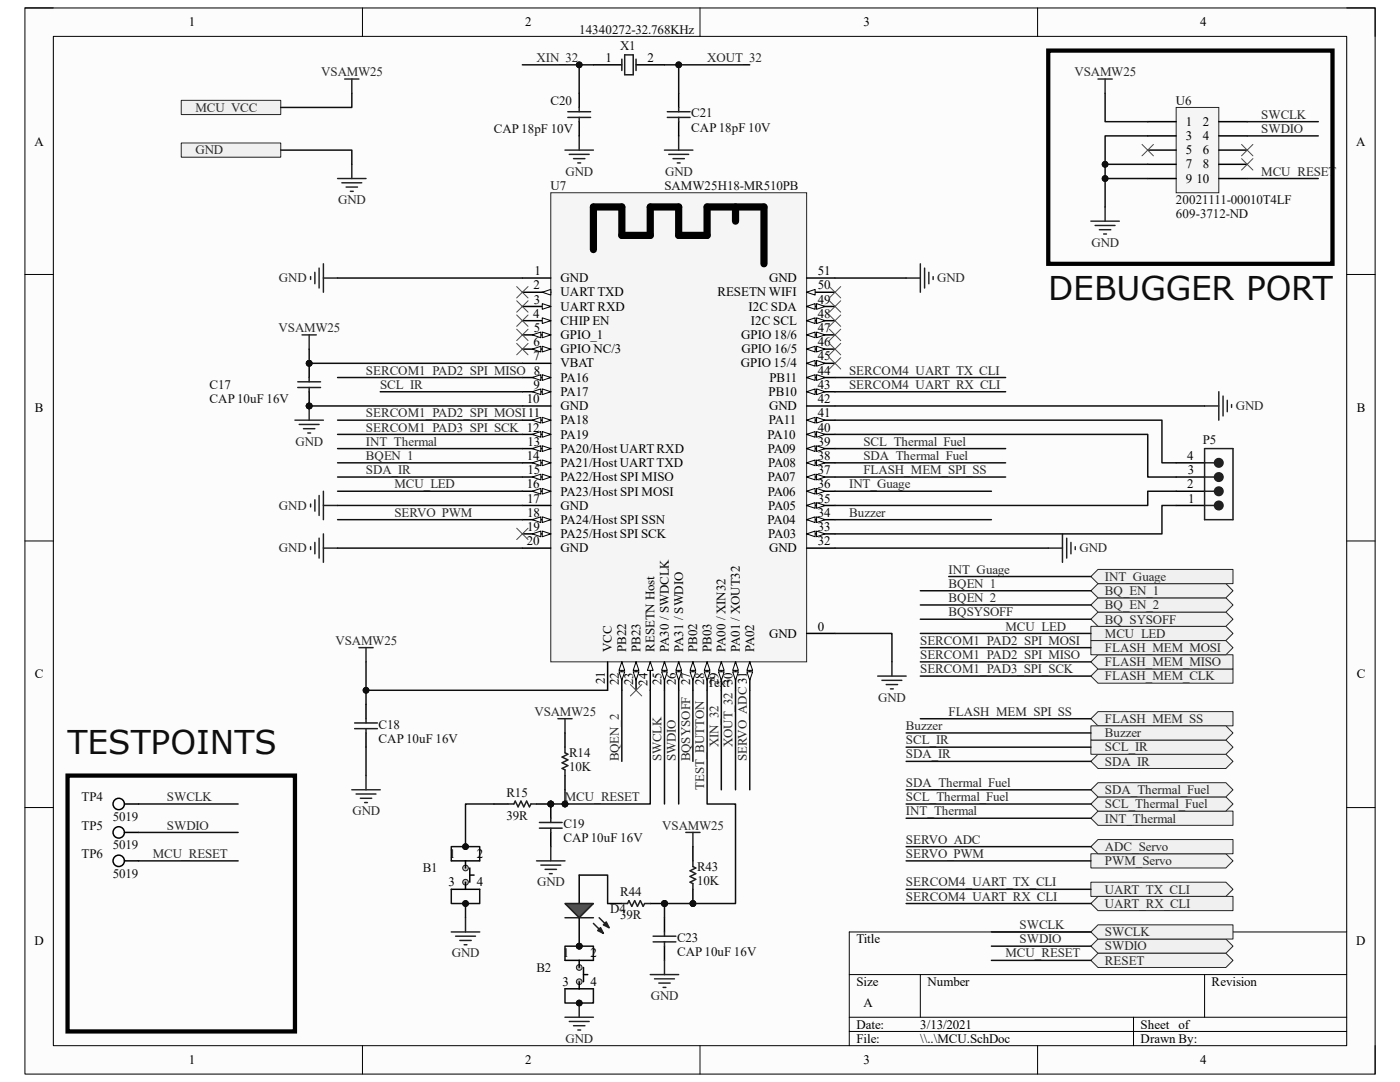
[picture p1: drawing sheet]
<svg xmlns="http://www.w3.org/2000/svg" width="279mm" height="216mm" viewBox="0 0 279 216" stroke-linecap="round" stroke-linejoin="round" font-family="sans-serif">
<defs><g id="words">
<g font-size="6.5" fill="#0e0e0e">
<text x="209.2" y="59.8">DEBUGGER PORT</text>
<text x="13.5" y="150.5">TESTPOINTS</text>
</g>
<g font-size="2.6">
<text x="37.7" y="5.2">1</text>
<text x="104.8" y="5.2">2</text>
<text x="172.3" y="5.2">3</text>
<text x="239.5" y="5.2">4</text>
<text x="120.9" y="12.4">1</text>
<text x="129.2" y="12.4">2</text>
<text x="6.9" y="29">A</text>
<text x="236.7" y="25.1">1</text>
<text x="236.7" y="27.9">3</text>
<text x="240" y="25.1">2</text>
<text x="240" y="27.9">4</text>
<text x="270.7" y="29">A</text>
<text x="236.7" y="30.8">5</text>
<text x="236.7" y="33.6">7</text>
<text x="240" y="30.8">6</text>
<text x="240.1" y="33.6">8</text>
<text x="236.7" y="36.4">9</text>
<text x="238.8" y="36.4">10</text>
<text x="106.5" y="57.7">2</text>
<text x="106.7" y="54.9">1</text>
<text x="111.9" y="56.3">GND</text>
<text x="111.9" y="59.1">UART TXD</text>
<text x="143.2" y="59.1">RESETN WIFI</text>
<text x="153.5" y="56.3">GND</text>
<text x="163.2" y="57.7">50</text>
<text x="163.2" y="54.9">51</text>
<text x="106.4" y="63.4">4</text>
<text x="106.6" y="60.6">3</text>
<text x="111.9" y="62">UART RXD</text>
<text x="111.9" y="64.8">CHIP EN</text>
<text x="149.4" y="62">I2C SDA</text>
<text x="149.9" y="64.8">I2C SCL</text>
<text x="163.2" y="63.4">48</text>
<text x="163.2" y="60.6">49</text>
<text x="106.5" y="69.1">6</text>
<text x="106.5" y="71.9">7</text>
<text x="106.5" y="66.3">5</text>
<text x="111.9" y="67.6">GPIO_1</text>
<text x="111.9" y="70.5">GPIO NC/3</text>
<text x="147.9" y="67.6">GPIO 18/6</text>
<text x="148" y="70.5">GPIO 16/5</text>
<text x="163.2" y="71.9">45</text>
<text x="163.2" y="69.1">46</text>
<text x="163.2" y="66.3">47</text>
<text x="106.5" y="77.6">9</text>
<text x="111.9" y="73.3">VBAT</text>
<text x="111.9" y="76.2">PA16</text>
<text x="147.9" y="73.3">GPIO 15/4</text>
<text x="153.6" y="76.2">PB11</text>
<text x="163.2" y="77.6">43</text>
<text x="163.2" y="74.8">44</text>
<text x="7" y="82.2">B</text>
<text x="105.2" y="80.4">10</text>
<text x="111.9" y="79">PA17</text>
<text x="111.9" y="81.8">GND</text>
<text x="153.4" y="79">PB10</text>
<text x="153.5" y="81.8">GND</text>
<text x="163.2" y="83.3">41</text>
<text x="163.2" y="80.4">42</text>
<text x="270.8" y="82.2">B</text>
<text x="105.3" y="88.9">13</text>
<text x="111.9" y="84.7">PA18</text>
<text x="111.9" y="87.5">PA19</text>
<text x="153.2" y="87.5">PA10</text>
<text x="153.5" y="84.7">PA11</text>
<text x="163.2" y="88.9">39</text>
<text x="163.2" y="86.1">40</text>
<text x="105.2" y="91.8">14</text>
<text x="105.2" y="94.6">15</text>
<text x="111.9" y="90.3">PA20/Host UART RXD</text>
<text x="111.9" y="93.2">PA21/Host UART TXD</text>
<text x="153.2" y="90.3">PA09</text>
<text x="153.3" y="93.2">PA08</text>
<text x="163.2" y="94.6">37</text>
<text x="163.2" y="91.8">38</text>
<text x="236.9" y="91.8">4</text>
<text x="237" y="94.6">3</text>
<text x="105.2" y="97.5">16</text>
<text x="105.2" y="100.3">17</text>
<text x="111.9" y="96.1">PA22/Host SPI MISO</text>
<text x="111.9" y="98.9">PA23/Host SPI MOSI</text>
<text x="111.9" y="101.7">GND</text>
<text x="153.2" y="98.9">PA06</text>
<text x="153.2" y="96.1">PA07</text>
<text x="153.3" y="101.7">PA05</text>
<text x="163.2" y="100.3">35</text>
<text x="163.2" y="97.5">36</text>
<text x="236.9" y="97.5">2</text>
<text x="237.2" y="100.3">1</text>
<text x="105.2" y="103.1">18</text>
<text x="105.2" y="106">19</text>
<text x="111.9" y="104.6">PA24/Host SPI SSN</text>
<text x="111.9" y="107.4">PA25/Host SPI SCK</text>
<text x="153.2" y="104.6">PA04</text>
<text x="153.3" y="107.4">PA03</text>
<text x="163.2" y="106">33</text>
<text x="163.2" y="103.1">34</text>
<text x="105.2" y="108.8">20</text>
<text x="111.9" y="110.2">GND</text>
<text x="153.5" y="110.2">GND</text>
<text x="163.2" y="108.8">32</text>
<text x="163.2" y="125.8">0</text>
<text x="122.1" y="130.1" transform="rotate(-90 122.1 130.1)">VCC</text>
<text x="125" y="130.1" transform="rotate(-90 125 130.1)">PB22</text>
<text x="127.8" y="130.1" transform="rotate(-90 127.8 130.1)">PB23</text>
<text x="130.6" y="130.1" transform="rotate(-90 130.6 130.1)">RESETN Host</text>
<text x="133.5" y="130.1" transform="rotate(-90 133.5 130.1)">PA30 / SWDCLK</text>
<text x="136.3" y="130.1" transform="rotate(-90 136.3 130.1)">PA31 / SWDIO</text>
<text x="139.1" y="130.1" transform="rotate(-90 139.1 130.1)">PB02</text>
<text x="142" y="130.1" transform="rotate(-90 142 130.1)">PB03</text>
<text x="144.8" y="130.1" transform="rotate(-90 144.8 130.1)">PA00 / XIN32</text>
<text x="147.7" y="130.1" transform="rotate(-90 147.7 130.1)">PA01 / XOUT32</text>
<text x="150.5" y="130.1" transform="rotate(-90 150.5 130.1)">PA02</text>
<text x="153.5" y="127.3">GND</text>
<text x="7" y="135.4">C</text>
<text x="120.7" y="136.6" transform="rotate(-90 120.7 136.6)">21</text>
<text x="123.5" y="136.8" transform="rotate(-90 123.5 136.8)">22</text>
<text x="126.4" y="136.7" transform="rotate(-90 126.4 136.7)">23</text>
<text x="129.2" y="136.8" transform="rotate(-90 129.2 136.8)">24</text>
<text x="132" y="136.7" transform="rotate(-90 132 136.7)">25</text>
<text x="134.9" y="136.8" transform="rotate(-90 134.9 136.8)">26</text>
<text x="137.7" y="136.8" transform="rotate(-90 137.7 136.8)">27</text>
<text x="140.5" y="136.7" transform="rotate(-90 140.5 136.7)">28</text>
<text x="143.4" y="136.8" transform="rotate(-90 143.4 136.8)">29</text>
<text x="146.2" y="136.8" transform="rotate(-90 146.2 136.8)">30</text>
<text x="270.8" y="135.4">C</text>
<text x="89.7" y="171.2">1</text>
<text x="95.2" y="171.2">2</text>
<text x="89.5" y="176.9">3</text>
<text x="95.2" y="176.9">4</text>
<text x="6.9" y="188.6">D</text>
<text x="112.4" y="191.1">1</text>
<text x="117.9" y="191.1">2</text>
<text x="170.9" y="188.2">Title</text>
<text x="270.7" y="188.6">D</text>
<text x="112.2" y="196.7">3</text>
<text x="117.9" y="196.7">4</text>
<text x="170.9" y="196.7">Size</text>
<text x="185.1" y="196.7">Number</text>
<text x="241.8" y="196.7">Revision</text>
<text x="172.3" y="201">A</text>
<text x="170.9" y="205.2">Date:</text>
<text x="170.9" y="208.1">File:</text>
<text x="183.6" y="205.2">3/13/2021</text>
<text x="183.7" y="208.1">\\..\MCU.SchDoc</text>
<text x="227.6" y="205.2">Sheet of</text>
<text x="227.6" y="208.1">Drawn By:</text>
<text x="37.7" y="212.3">1</text>
<text x="104.8" y="212.3">2</text>
<text x="172.3" y="212.3">3</text>
<text x="239.5" y="212.3">4</text>
</g>
<g font-size="2.6" fill="#0e0e0e">
<text x="115.6" y="6.7">14340272-32.768KHz</text>
<text x="123.8" y="10.1">X1</text>
<text x="109.9" y="20.9">C20</text>
<text x="138" y="23.4">C21</text>
<text x="234.7" y="20.9">U6</text>
<text x="98.6" y="26.5">CAP 18pF 10V</text>
<text x="138" y="26.2">CAP 18pF 10V</text>
<text x="109.9" y="37.9">U7</text>
<text x="132.6" y="37.9">SAMW25H18-MR510PB</text>
<text x="234.7" y="40.7">20021111-00010T4LF</text>
<text x="234.7" y="43.6">609-3712-ND</text>
<text x="41.8" y="77.6">C17</text>
<text x="41.8" y="80.4">CAP 10uF 16V</text>
<text x="240.1" y="88.6">P5</text>
<text x="141.1" y="137.2">Text</text>
<text x="75.6" y="145.4">C18</text>
<text x="75.6" y="148.2">CAP 10uF 16V</text>
<text x="113.6" y="151">R14</text>
<text x="113.6" y="153.9">10K</text>
<text x="16.3" y="159.9">TP4</text>
<text x="101.1" y="159">R15</text>
<text x="16.3" y="165.5">TP5</text>
<text x="22.5" y="163.8">5019</text>
<text x="101.1" y="163.5">39R</text>
<text x="112.4" y="165.2">C19</text>
<text x="16.3" y="171.2">TP6</text>
<text x="22.5" y="169.5">5019</text>
<text x="112.4" y="168.1">CAP 10uF 16V</text>
<text x="139.1" y="173.7">R43</text>
<text x="22.5" y="175.2">5019</text>
<text x="84.4" y="174">B1</text>
<text x="123.8" y="178.9">R44</text>
<text x="139.1" y="176.6">10K</text>
<text x="121.8" y="182.2">D4</text>
<text x="123.8" y="183.4">39R</text>
<text x="135.1" y="187.9">C23</text>
<text x="135.1" y="190.8">CAP 10uF 16V</text>
<text x="107.1" y="193.9">B2</text>
</g>
<g font-size="2.6" fill="#262626">
<text x="64.1" y="15.2">VSAMW25</text>
<text x="107.1" y="12.4">XIN_32</text>
<text x="141.1" y="12.4">XOUT_32</text>
<text x="214.4" y="15.2">VSAMW25</text>
<text x="39" y="22.3">MCU_VCC</text>
<text x="251.7" y="23.7">SWCLK</text>
<text x="251.7" y="26.5">SWDIO</text>
<text x="39" y="30.8">GND</text>
<text x="112.9" y="35.1">GND</text>
<text x="132.7" y="35.1">GND</text>
<text x="251.7" y="35.1">MCU_RESET</text>
<text x="67.5" y="40.7">GND</text>
<text x="217.8" y="49.2">GND</text>
<text x="55.7" y="56.3">GND</text>
<text x="187" y="56.3">GND</text>
<text x="55.6" y="66.3">VSAMW25</text>
<text x="73" y="74.8">SERCOM1_PAD2_SPI_MISO 8</text>
<text x="75.9" y="77.6">SCL_IR</text>
<text x="169.5" y="77.6">SERCOM4_UART_RX_CLI</text>
<text x="169.5" y="74.8">SERCOM4_UART_TX_CLI</text>
<text x="73" y="83.3">SERCOM1_PAD2_SPI_MOSI11</text>
<text x="246.6" y="81.8">GND</text>
<text x="59" y="88.9">GND</text>
<text x="73" y="86.1">SERCOM1_PAD3_SPI_SCK 12</text>
<text x="73" y="88.9">INT_Thermal</text>
<text x="172.3" y="88.9">SCL_Thermal_Fuel</text>
<text x="73" y="94.6">SDA_IR</text>
<text x="73" y="91.8">BQEN_1</text>
<text x="172.3" y="94.6">FLASH_MEM_SPI_SS</text>
<text x="172.3" y="91.8">SDA_Thermal_Fuel</text>
<text x="55.7" y="101.7">GND</text>
<text x="78.7" y="97.5">MCU_LED</text>
<text x="169.5" y="97.5">INT_Guage</text>
<text x="78.7" y="103.1">SERVO_PWM</text>
<text x="169.5" y="103.1">Buzzer</text>
<text x="55.7" y="110.2">GND</text>
<text x="215.4" y="110.2">GND</text>
<text x="189.3" y="117.3">BQEN_1</text>
<text x="189.3" y="114.5">INT_Guage</text>
<text x="220.5" y="118.7">BQ_EN_1</text>
<text x="220.5" y="115.9">INT_Guage</text>
<text x="189.3" y="120.1">BQEN_2</text>
<text x="189.3" y="123">BQSYSOFF</text>
<text x="200.7" y="125.8">MCU_LED</text>
<text x="220.5" y="124.4">BQ_SYSOFF</text>
<text x="220.5" y="121.6">BQ_EN_2</text>
<text x="66.9" y="128.7">VSAMW25</text>
<text x="183.6" y="128.7">SERCOM1_PAD2_SPI_MOSI</text>
<text x="183.6" y="131.5">SERCOM1_PAD2_SPI_MISO</text>
<text x="220.5" y="130.1">FLASH_MEM_MOSI</text>
<text x="220.5" y="127.3">MCU_LED</text>
<text x="183.6" y="134.3">SERCOM1_PAD3_SPI_SCK</text>
<text x="220.5" y="135.8">FLASH_MEM_CLK</text>
<text x="220.5" y="132.9">FLASH_MEM_MISO</text>
<text x="106.6" y="142.8">VSAMW25</text>
<text x="175.3" y="140">GND</text>
<text x="189.3" y="142.8">FLASH_MEM_SPI_SS</text>
<text x="143.4" y="149.1" transform="rotate(-90 143.4 149.1)">XIN_32</text>
<text x="146.2" y="149.1" transform="rotate(-90 146.2 149.1)">XOUT_32</text>
<text x="180.8" y="148.5">SCL_IR</text>
<text x="180.8" y="145.7">Buzzer</text>
<text x="220.5" y="144.3">FLASH_MEM_SS</text>
<text x="220.5" y="149.9">SCL_IR</text>
<text x="220.5" y="147.1">Buzzer</text>
<text x="123.5" y="151.9" transform="rotate(-90 123.5 151.9)">BQEN_2</text>
<text x="132" y="151.9" transform="rotate(-90 132 151.9)">SWCLK</text>
<text x="134.9" y="151.9" transform="rotate(-90 134.9 151.9)">SWDIO</text>
<text x="137.7" y="151.9" transform="rotate(-90 137.7 151.9)">BQSYSOFF</text>
<text x="149.1" y="151.9" transform="rotate(-90 149.1 151.9)">SERVO_ADC 31</text>
<text x="180.8" y="151.3">SDA_IR</text>
<text x="220.5" y="152.8">SDA_IR</text>
<text x="33.3" y="159.9">SWCLK</text>
<text x="112.7" y="159.9">MCU_RESET</text>
<text x="140.5" y="157.6" transform="rotate(-90 140.5 157.6)">TEST_BUTTON</text>
<text x="180.8" y="159.9">SCL_Thermal_Fuel</text>
<text x="180.8" y="157">SDA_Thermal_Fuel</text>
<text x="220.5" y="161.3">SCL_Thermal_Fuel</text>
<text x="220.5" y="158.5">SDA_Thermal_Fuel</text>
<text x="33.3" y="165.5">SWDIO</text>
<text x="70.3" y="162.7">GND</text>
<text x="132.2" y="165.5">VSAMW25</text>
<text x="180.8" y="162.7">INT_Thermal</text>
<text x="220.5" y="164.1">INT_Thermal</text>
<text x="30.5" y="171.2">MCU_RESET</text>
<text x="180.8" y="171.2">SERVO_PWM</text>
<text x="180.8" y="168.4">SERVO_ADC</text>
<text x="220.5" y="172.6">PWM_Servo</text>
<text x="220.5" y="169.8">ADC_Servo</text>
<text x="107.2" y="176.9">GND</text>
<text x="180.8" y="176.9">SERCOM4_UART_TX_CLI</text>
<text x="180.8" y="179.7">SERCOM4_UART_RX_CLI</text>
<text x="220.5" y="178.3">UART_TX_CLI</text>
<text x="203.5" y="185.4">SWCLK</text>
<text x="220.5" y="181.1">UART_RX_CLI</text>
<text x="90.2" y="191.1">GND</text>
<text x="200.7" y="191.1">MCU_RESET</text>
<text x="203.5" y="188.2">SWDIO</text>
<text x="220.5" y="189.7">SWDIO</text>
<text x="220.5" y="186.8">SWCLK</text>
<text x="220.5" y="192.5">RESET</text>
<text x="129.9" y="199.6">GND</text>
<text x="112.9" y="208.1">GND</text>
</g>
</g></defs>
<path d="M5 1.6h269.4v212.7h-269.4z" fill-rule="evenodd" fill="#fcfcfc"/>
<path d="M5 1.6h269.4v212.7h-269.4z" fill="none" stroke="#000" stroke-width=".2"/>
<path d="M10.6 7.3h258.2v201.4h-258.2z" fill-rule="evenodd" fill="#fcfcfc"/>
<g fill="none" stroke="#000" stroke-width=".2">
<path d="M5 1.6h5.6M10.6 7.3h258.2v201.4h-258.2zM72.3 1.6v5.7M139.7 1.6v5.7M207.1 1.6v5.7M268.8 1.6h5.6v5.7M5 54.8h5.6M268.8 54.8h5.6M5 107.9h5.6M268.8 107.9h5.6M5 161.1h5.6M268.8 161.1h5.6"/>
<path d="M169.5 194.5h99.3M183.7 194.5v8.5M240.4 194.5v8.5M268.8 186h-99.3v22.7M72.3 208.7v5.6M139.7 208.7v5.6M169.5 203h99.3M169.5 205.8h99.3M207.1 208.7v5.6M226.2 203v5.7M274.4 208.7v5.6"/>
</g>
<path d="M109.9 38.5h51.1v93.6h-51.1z" fill-rule="evenodd" fill="#f5f5f5"/>
<path d="M109.9 38.5h51.1v93.6h-51.1z" fill="none" stroke="#262626" stroke-width=".2"/>
<path d="M104.2 55.5h5.7M104.2 58.3h5.7" fill="none" stroke="#000" stroke-width=".3"/>
<path d="M108.2 58.3l1.7-.6v1.2z" fill="#fbfbfb"/>
<path d="M108.2 58.3l1.7-.6v1.2z" fill="none" stroke="#000" stroke-width=".2"/>
<path d="M104.2 61.2h5.7" fill="none" stroke="#000" stroke-width=".3"/>
<path d="M108.2 60.6l1.7 .6-1.7 .5z" fill="#fbfbfb"/>
<path d="M108.2 60.6l1.7 .6-1.7 .5z" fill="none" stroke="#000" stroke-width=".2"/>
<path d="M104.2 64h5.7" fill="none" stroke="#000" stroke-width=".3"/>
<path d="M108.2 63.4l1.7 .6-1.7 .6z" fill="#fbfbfb"/>
<path d="M108.2 63.4l1.7 .6-1.7 .6z" fill="none" stroke="#000" stroke-width=".2"/>
<path d="M104.2 66.8h5.7" fill="none" stroke="#000" stroke-width=".3"/>
<path d="M108.2 66.3l1.7 .5-1.7 .6z" fill="#fbfbfb"/>
<path d="M108.2 66.3l1.7 .5-1.7 .6z" fill="none" stroke="#000" stroke-width=".2"/>
<path d="M106.2 66.8l1.7-.5v1.1z" fill="#fbfbfb"/>
<path d="M106.2 66.8l1.7-.5v1.1z" fill="none" stroke="#000" stroke-width=".2"/>
<path d="M104.2 69.7h5.7" fill="none" stroke="#000" stroke-width=".3"/>
<path d="M108.2 69.1l1.7 .6-1.7 .5z" fill="#fbfbfb"/>
<path d="M108.2 69.1l1.7 .6-1.7 .5z" fill="none" stroke="#000" stroke-width=".2"/>
<path d="M106.2 69.7l1.7-.6v1.1z" fill="#fbfbfb"/>
<path d="M106.2 69.7l1.7-.6v1.1z" fill="none" stroke="#000" stroke-width=".2"/>
<path d="M104.2 72.5h5.7M104.2 75.3h5.7" fill="none" stroke="#000" stroke-width=".3"/>
<path d="M108.2 74.8l1.7 .5-1.7 .6z" fill="#fbfbfb"/>
<path d="M108.2 74.8l1.7 .5-1.7 .6z" fill="none" stroke="#000" stroke-width=".2"/>
<path d="M106.2 75.3l1.7-.5v1.1z" fill="#fbfbfb"/>
<path d="M106.2 75.3l1.7-.5v1.1z" fill="none" stroke="#000" stroke-width=".2"/>
<path d="M104.2 78.2h5.7" fill="none" stroke="#000" stroke-width=".3"/>
<path d="M108.2 77.6l1.7 .6-1.7 .5z" fill="#fbfbfb"/>
<path d="M108.2 77.6l1.7 .6-1.7 .5z" fill="none" stroke="#000" stroke-width=".2"/>
<path d="M106.2 78.2l1.7-.6v1.1z" fill="#fbfbfb"/>
<path d="M106.2 78.2l1.7-.6v1.1z" fill="none" stroke="#000" stroke-width=".2"/>
<path d="M104.2 81h5.7M104.2 83.8h5.7" fill="none" stroke="#000" stroke-width=".3"/>
<path d="M108.2 83.3l1.7 .5-1.7 .6z" fill="#fbfbfb"/>
<path d="M108.2 83.3l1.7 .5-1.7 .6z" fill="none" stroke="#000" stroke-width=".2"/>
<path d="M106.2 83.8l1.7-.5v1.1z" fill="#fbfbfb"/>
<path d="M106.2 83.8l1.7-.5v1.1z" fill="none" stroke="#000" stroke-width=".2"/>
<path d="M104.2 86.7h5.7" fill="none" stroke="#000" stroke-width=".3"/>
<path d="M108.2 86.1l1.7 .6-1.7 .5z" fill="#fbfbfb"/>
<path d="M108.2 86.1l1.7 .6-1.7 .5z" fill="none" stroke="#000" stroke-width=".2"/>
<path d="M106.2 86.7l1.7-.6v1.1z" fill="#fbfbfb"/>
<path d="M106.2 86.7l1.7-.6v1.1z" fill="none" stroke="#000" stroke-width=".2"/>
<path d="M104.2 89.5h5.7" fill="none" stroke="#000" stroke-width=".3"/>
<path d="M108.2 88.9l1.7 .6-1.7 .6z" fill="#fbfbfb"/>
<path d="M108.2 88.9l1.7 .6-1.7 .6z" fill="none" stroke="#000" stroke-width=".2"/>
<path d="M106.2 89.5l1.7-.6v1.2z" fill="#fbfbfb"/>
<path d="M106.2 89.5l1.7-.6v1.2z" fill="none" stroke="#000" stroke-width=".2"/>
<path d="M104.2 92.4h5.7" fill="none" stroke="#000" stroke-width=".3"/>
<path d="M108.2 91.8l1.7 .6-1.7 .5z" fill="#fbfbfb"/>
<path d="M108.2 91.8l1.7 .6-1.7 .5z" fill="none" stroke="#000" stroke-width=".2"/>
<path d="M106.2 92.4l1.7-.6v1.1z" fill="#fbfbfb"/>
<path d="M106.2 92.4l1.7-.6v1.1z" fill="none" stroke="#000" stroke-width=".2"/>
<path d="M104.2 95.2h5.7" fill="none" stroke="#000" stroke-width=".3"/>
<path d="M108.2 94.6l1.7 .6-1.7 .6z" fill="#fbfbfb"/>
<path d="M108.2 94.6l1.7 .6-1.7 .6z" fill="none" stroke="#000" stroke-width=".2"/>
<path d="M106.2 95.2l1.7-.6v1.2z" fill="#fbfbfb"/>
<path d="M106.2 95.2l1.7-.6v1.2z" fill="none" stroke="#000" stroke-width=".2"/>
<path d="M104.2 98h5.7" fill="none" stroke="#000" stroke-width=".3"/>
<path d="M108.2 97.5l1.7 .5-1.7 .6z" fill="#fbfbfb"/>
<path d="M108.2 97.5l1.7 .5-1.7 .6z" fill="none" stroke="#000" stroke-width=".2"/>
<path d="M106.2 98l1.7-.5v1.1z" fill="#fbfbfb"/>
<path d="M106.2 98l1.7-.5v1.1z" fill="none" stroke="#000" stroke-width=".2"/>
<path d="M104.2 100.9h5.7M104.2 103.7h5.7" fill="none" stroke="#000" stroke-width=".3"/>
<path d="M108.2 103.1l1.7 .6-1.7 .6z" fill="#fbfbfb"/>
<path d="M108.2 103.1l1.7 .6-1.7 .6z" fill="none" stroke="#000" stroke-width=".2"/>
<path d="M106.2 103.7l1.7-.6v1.2z" fill="#fbfbfb"/>
<path d="M106.2 103.7l1.7-.6v1.2z" fill="none" stroke="#000" stroke-width=".2"/>
<path d="M104.2 106.5h5.7" fill="none" stroke="#000" stroke-width=".3"/>
<path d="M108.2 106l1.7 .5-1.7 .6z" fill="#fbfbfb"/>
<path d="M108.2 106l1.7 .5-1.7 .6z" fill="none" stroke="#000" stroke-width=".2"/>
<path d="M106.2 106.5l1.7-.5v1.1z" fill="#fbfbfb"/>
<path d="M106.2 106.5l1.7-.5v1.1z" fill="none" stroke="#000" stroke-width=".2"/>
<path d="M104.2 109.4h5.7M121.3 132.1v5.6M124.1 132.1v5.6" fill="none" stroke="#000" stroke-width=".3"/>
<path d="M124.1 132.1l.6 1.7h-1.2z" fill="#fbfbfb"/>
<path d="M124.1 132.1l.6 1.7h-1.2z" fill="none" stroke="#000" stroke-width=".2"/>
<path d="M123.5 134h1.2l-.6 1.7z" fill="#fbfbfb"/>
<path d="M123.5 134h1.2l-.6 1.7z" fill="none" stroke="#000" stroke-width=".2"/>
<path d="M126.9 132.1v5.6" fill="none" stroke="#000" stroke-width=".3"/>
<path d="M126.9 132.1l.6 1.7h-1.1z" fill="#fbfbfb"/>
<path d="M126.9 132.1l.6 1.7h-1.1z" fill="none" stroke="#000" stroke-width=".2"/>
<path d="M126.4 134h1.1l-.6 1.7z" fill="#fbfbfb"/>
<path d="M126.4 134h1.1l-.6 1.7z" fill="none" stroke="#000" stroke-width=".2"/>
<path d="M129.8 132.1v5.6" fill="none" stroke="#000" stroke-width=".3"/>
<path d="M129.8 132.1l.5 1.7h-1.1z" fill="#fbfbfb"/>
<path d="M129.8 132.1l.5 1.7h-1.1z" fill="none" stroke="#000" stroke-width=".2"/>
<path d="M132.6 132.1v5.6" fill="none" stroke="#000" stroke-width=".3"/>
<path d="M132.6 132.1l.6 1.7h-1.2z" fill="#fbfbfb"/>
<path d="M132.6 132.1l.6 1.7h-1.2z" fill="none" stroke="#000" stroke-width=".2"/>
<path d="M132 134h1.2l-.6 1.7z" fill="#fbfbfb"/>
<path d="M132 134h1.2l-.6 1.7z" fill="none" stroke="#000" stroke-width=".2"/>
<path d="M135.4 132.1v5.6" fill="none" stroke="#000" stroke-width=".3"/>
<path d="M135.4 132.1l.6 1.7h-1.1z" fill="#fbfbfb"/>
<path d="M135.4 132.1l.6 1.7h-1.1z" fill="none" stroke="#000" stroke-width=".2"/>
<path d="M134.9 134h1.1l-.6 1.7z" fill="#fbfbfb"/>
<path d="M134.9 134h1.1l-.6 1.7z" fill="none" stroke="#000" stroke-width=".2"/>
<path d="M138.3 132.1v5.6" fill="none" stroke="#000" stroke-width=".3"/>
<path d="M138.3 132.1l.6 1.7h-1.2z" fill="#fbfbfb"/>
<path d="M138.3 132.1l.6 1.7h-1.2z" fill="none" stroke="#000" stroke-width=".2"/>
<path d="M137.7 134h1.2l-.6 1.7z" fill="#fbfbfb"/>
<path d="M137.7 134h1.2l-.6 1.7z" fill="none" stroke="#000" stroke-width=".2"/>
<path d="M141.1 132.1v5.6" fill="none" stroke="#000" stroke-width=".3"/>
<path d="M141.1 132.1l.6 1.7h-1.1z" fill="#fbfbfb"/>
<path d="M141.1 132.1l.6 1.7h-1.1z" fill="none" stroke="#000" stroke-width=".2"/>
<path d="M140.6 134h1.1l-.6 1.7z" fill="#fbfbfb"/>
<path d="M140.6 134h1.1l-.6 1.7z" fill="none" stroke="#000" stroke-width=".2"/>
<path d="M144 132.1v5.6" fill="none" stroke="#000" stroke-width=".3"/>
<path d="M144 132.1l.5 1.7h-1.1z" fill="#fbfbfb"/>
<path d="M144 132.1l.5 1.7h-1.1z" fill="none" stroke="#000" stroke-width=".2"/>
<path d="M143.4 134h1.1l-.5 1.7z" fill="#fbfbfb"/>
<path d="M143.4 134h1.1l-.5 1.7z" fill="none" stroke="#000" stroke-width=".2"/>
<path d="M146.8 132.1v5.6" fill="none" stroke="#000" stroke-width=".3"/>
<path d="M146.8 132.1l.6 1.7h-1.2z" fill="#fbfbfb"/>
<path d="M146.8 132.1l.6 1.7h-1.2z" fill="none" stroke="#000" stroke-width=".2"/>
<path d="M146.2 134h1.2l-.6 1.7z" fill="#fbfbfb"/>
<path d="M146.2 134h1.2l-.6 1.7z" fill="none" stroke="#000" stroke-width=".2"/>
<path d="M149.6 132.1v5.6" fill="none" stroke="#000" stroke-width=".3"/>
<path d="M149.6 132.1l.6 1.7h-1.1z" fill="#fbfbfb"/>
<path d="M149.6 132.1l.6 1.7h-1.1z" fill="none" stroke="#000" stroke-width=".2"/>
<path d="M149.1 134h1.1l-.6 1.7z" fill="#fbfbfb"/>
<path d="M149.1 134h1.1l-.6 1.7z" fill="none" stroke="#000" stroke-width=".2"/>
<path d="M161 109.4h5.7M161 106.5h5.7M161 126.4h5.7" fill="none" stroke="#000" stroke-width=".3"/>
<path d="M161 106.5l1.7-.5v1.1z" fill="#fbfbfb"/>
<path d="M161 106.5l1.7-.5v1.1z" fill="none" stroke="#000" stroke-width=".2"/>
<path d="M163 106l1.7 .5-1.7 .6z" fill="#fbfbfb"/>
<path d="M163 106l1.7 .5-1.7 .6z" fill="none" stroke="#000" stroke-width=".2"/>
<path d="M161 103.7h5.7" fill="none" stroke="#000" stroke-width=".3"/>
<path d="M161 103.7l1.7-.6v1.2z" fill="#fbfbfb"/>
<path d="M161 103.7l1.7-.6v1.2z" fill="none" stroke="#000" stroke-width=".2"/>
<path d="M163 103.1l1.7 .6-1.7 .6z" fill="#fbfbfb"/>
<path d="M163 103.1l1.7 .6-1.7 .6z" fill="none" stroke="#000" stroke-width=".2"/>
<path d="M161 100.9h5.7" fill="none" stroke="#000" stroke-width=".3"/>
<path d="M161 100.9l1.7-.6v1.1z" fill="#fbfbfb"/>
<path d="M161 100.9l1.7-.6v1.1z" fill="none" stroke="#000" stroke-width=".2"/>
<path d="M163 100.3l1.7 .6-1.7 .5z" fill="#fbfbfb"/>
<path d="M163 100.3l1.7 .6-1.7 .5z" fill="none" stroke="#000" stroke-width=".2"/>
<path d="M161 98h5.7" fill="none" stroke="#000" stroke-width=".3"/>
<path d="M161 98l1.7-.5v1.1z" fill="#fbfbfb"/>
<path d="M161 98l1.7-.5v1.1z" fill="none" stroke="#000" stroke-width=".2"/>
<path d="M163 97.5l1.7 .5-1.7 .6z" fill="#fbfbfb"/>
<path d="M163 97.5l1.7 .5-1.7 .6z" fill="none" stroke="#000" stroke-width=".2"/>
<path d="M161 95.2h5.7" fill="none" stroke="#000" stroke-width=".3"/>
<path d="M161 95.2l1.7-.6v1.2z" fill="#fbfbfb"/>
<path d="M161 95.2l1.7-.6v1.2z" fill="none" stroke="#000" stroke-width=".2"/>
<path d="M163 94.6l1.7 .6-1.7 .6z" fill="#fbfbfb"/>
<path d="M163 94.6l1.7 .6-1.7 .6z" fill="none" stroke="#000" stroke-width=".2"/>
<path d="M161 92.4h5.7" fill="none" stroke="#000" stroke-width=".3"/>
<path d="M161 92.4l1.7-.6v1.1z" fill="#fbfbfb"/>
<path d="M161 92.4l1.7-.6v1.1z" fill="none" stroke="#000" stroke-width=".2"/>
<path d="M163 91.8l1.7 .6-1.7 .5z" fill="#fbfbfb"/>
<path d="M163 91.8l1.7 .6-1.7 .5z" fill="none" stroke="#000" stroke-width=".2"/>
<path d="M161 89.5h5.7" fill="none" stroke="#000" stroke-width=".3"/>
<path d="M161 89.5l1.7-.6v1.2z" fill="#fbfbfb"/>
<path d="M161 89.5l1.7-.6v1.2z" fill="none" stroke="#000" stroke-width=".2"/>
<path d="M163 88.9l1.7 .6-1.7 .6z" fill="#fbfbfb"/>
<path d="M163 88.9l1.7 .6-1.7 .6z" fill="none" stroke="#000" stroke-width=".2"/>
<path d="M161 86.7h5.7" fill="none" stroke="#000" stroke-width=".3"/>
<path d="M161 86.7l1.7-.6v1.1z" fill="#fbfbfb"/>
<path d="M161 86.7l1.7-.6v1.1z" fill="none" stroke="#000" stroke-width=".2"/>
<path d="M163 86.1l1.7 .6-1.7 .5z" fill="#fbfbfb"/>
<path d="M163 86.1l1.7 .6-1.7 .5z" fill="none" stroke="#000" stroke-width=".2"/>
<path d="M161 83.8h5.7" fill="none" stroke="#000" stroke-width=".3"/>
<path d="M161 83.8l1.7-.5v1.1z" fill="#fbfbfb"/>
<path d="M161 83.8l1.7-.5v1.1z" fill="none" stroke="#000" stroke-width=".2"/>
<path d="M163 83.3l1.7 .5-1.7 .6z" fill="#fbfbfb"/>
<path d="M163 83.3l1.7 .5-1.7 .6z" fill="none" stroke="#000" stroke-width=".2"/>
<path d="M161 78.2h5.7M161 81h5.7" fill="none" stroke="#000" stroke-width=".3"/>
<path d="M161 78.2l1.7-.6v1.1z" fill="#fbfbfb"/>
<path d="M161 78.2l1.7-.6v1.1z" fill="none" stroke="#000" stroke-width=".2"/>
<path d="M163 77.6l1.7 .6-1.7 .5z" fill="#fbfbfb"/>
<path d="M163 77.6l1.7 .6-1.7 .5z" fill="none" stroke="#000" stroke-width=".2"/>
<path d="M161 75.3h5.7" fill="none" stroke="#000" stroke-width=".3"/>
<path d="M161 75.3l1.7-.5v1.1z" fill="#fbfbfb"/>
<path d="M161 75.3l1.7-.5v1.1z" fill="none" stroke="#000" stroke-width=".2"/>
<path d="M163 74.8l1.7 .5-1.7 .6z" fill="#fbfbfb"/>
<path d="M163 74.8l1.7 .5-1.7 .6z" fill="none" stroke="#000" stroke-width=".2"/>
<path d="M161 72.5h5.7" fill="none" stroke="#000" stroke-width=".3"/>
<path d="M161 72.5l1.7-.6v1.2z" fill="#fbfbfb"/>
<path d="M161 72.5l1.7-.6v1.2z" fill="none" stroke="#000" stroke-width=".2"/>
<path d="M163 71.9l1.7 .6-1.7 .6z" fill="#fbfbfb"/>
<path d="M163 71.9l1.7 .6-1.7 .6z" fill="none" stroke="#000" stroke-width=".2"/>
<path d="M161 69.7h5.7" fill="none" stroke="#000" stroke-width=".3"/>
<path d="M161 69.7l1.7-.6v1.1z" fill="#fbfbfb"/>
<path d="M161 69.7l1.7-.6v1.1z" fill="none" stroke="#000" stroke-width=".2"/>
<path d="M163 69.1l1.7 .6-1.7 .5z" fill="#fbfbfb"/>
<path d="M163 69.1l1.7 .6-1.7 .5z" fill="none" stroke="#000" stroke-width=".2"/>
<path d="M161 66.8h5.7" fill="none" stroke="#000" stroke-width=".3"/>
<path d="M161 66.8l1.7-.5v1.1z" fill="#fbfbfb"/>
<path d="M161 66.8l1.7-.5v1.1z" fill="none" stroke="#000" stroke-width=".2"/>
<path d="M163 66.3l1.7 .5-1.7 .6z" fill="#fbfbfb"/>
<path d="M163 66.3l1.7 .5-1.7 .6z" fill="none" stroke="#000" stroke-width=".2"/>
<path d="M161 64h5.7" fill="none" stroke="#000" stroke-width=".3"/>
<path d="M161 64l1.7-.6v1.2z" fill="#fbfbfb"/>
<path d="M161 64l1.7-.6v1.2z" fill="none" stroke="#000" stroke-width=".2"/>
<path d="M163 63.4l1.7 .6-1.7 .6z" fill="#fbfbfb"/>
<path d="M163 63.4l1.7 .6-1.7 .6z" fill="none" stroke="#000" stroke-width=".2"/>
<path d="M161 61.2h5.7" fill="none" stroke="#000" stroke-width=".3"/>
<path d="M161 61.2l1.7-.6v1.1z" fill="#fbfbfb"/>
<path d="M161 61.2l1.7-.6v1.1z" fill="none" stroke="#000" stroke-width=".2"/>
<path d="M163 60.6l1.7 .6-1.7 .5z" fill="#fbfbfb"/>
<path d="M163 60.6l1.7 .6-1.7 .5z" fill="none" stroke="#000" stroke-width=".2"/>
<path d="M161 58.3h5.7" fill="none" stroke="#000" stroke-width=".3"/>
<path d="M161 58.3l1.7-.6v1.2z" fill="#fbfbfb"/>
<path d="M161 58.3l1.7-.6v1.2z" fill="none" stroke="#000" stroke-width=".2"/>
<path d="M161 55.5h5.7M73 140.6v2.8M73 146.2v2.9" fill="none" stroke="#000" stroke-width=".3"/>
<path d="M118.4 49.8v-8.5h5.7v5.7h5.7v-5.7h5.6v5.7h5.7v-5.7h11.4v11.3M146.8 41.3v2.8" fill="none" stroke="#000" stroke-width="1.4"/>
<g fill="none" stroke="#262626" stroke-width=".3">
<path d="M62 55.2v.6M62.8 54.3v2.3M63.7 53.5v4M64.5 52.6v5.7M64.5 55.5h2.9M180.8 55.5h2.9M183.7 52.6v5.7M184.5 53.5v4M185.4 54.3v2.3M186.2 55.2v.6M60.3 66.8h2.8M61.7 66.8v2.9"/>
<path d="M243.2 78.2v5.6M244.1 79v4M244.9 79.9v2.2M62.8 99.7v2.3M63.7 98.9v3.9M64.5 98v5.7M240.4 81h2.8M245.8 80.7v.6M62 100.6v.5M62 109.1v.6M62.8 108.2v2.3M63.7 107.4v4"/>
<path d="M64.5 106.5v5.7M64.5 109.4h2.9M64.5 100.9h2.9M209.2 109.4h2.8M212 106.5v5.7M212.9 107.4v4M213.7 108.2v2.3M214.6 109.1v.6M71.6 129.2h2.9M73 129.2v2.9M175.2 134.9h5.6M176 135.8h4"/>
<path d="M176.9 136.6h2.2M177.7 137.5h.6M178 132.1v2.8M70.2 157.6h5.7M71.1 158.4h3.9M71.9 159.3h2.3M73 154.8v2.8M72.8 160.1h.5"/>
</g>
<path d="M70.8 144.3h4.5M70.8 145.4h4.5M73 143.4v.9M73 145.4v.8" fill="none" stroke="#1c1c1c" stroke-width=".3"/>
<circle cx="61.7" cy="81" r=".57" fill="#0e0e0e"/>
<circle cx="61.7" cy="81" r=".57" fill="none" stroke="#0e0e0e" stroke-width=".2"/>
<circle cx="61.7" cy="72.5" r=".57" fill="#0e0e0e"/>
<circle cx="61.7" cy="72.5" r=".57" fill="none" stroke="#0e0e0e" stroke-width=".2"/>
<path d="M61.7 78.2v2.8" fill="none" stroke="#000" stroke-width=".3"/>
<circle cx="61.7" cy="81" r=".57" fill="#0e0e0e"/>
<circle cx="61.7" cy="81" r=".57" fill="none" stroke="#0e0e0e" stroke-width=".2"/>
<path d="M61.7 72.5v2.8" fill="none" stroke="#000" stroke-width=".3"/>
<circle cx="61.7" cy="72.5" r=".57" fill="#0e0e0e"/>
<circle cx="61.7" cy="72.5" r=".57" fill="none" stroke="#0e0e0e" stroke-width=".2"/>
<path d="M59.4 76.2h4.6M59.4 77.3h4.6M61.7 75.3v.9M61.7 77.3v.9" fill="none" stroke="#1c1c1c" stroke-width=".3"/>
<path d="M58.9 83.8h5.6M59.7 84.7h4M60.6 85.5h2.2M61.4 86.4h.6M61.7 81v2.8" fill="none" stroke="#262626" stroke-width=".3"/>
<circle cx="61.7" cy="81" r=".57" fill="#0e0e0e"/>
<circle cx="61.7" cy="81" r=".57" fill="none" stroke="#0e0e0e" stroke-width=".2"/>
<path d="M115.6 18.6v2.8M118.4 12.9h5.7M126.9 12.9h5.7M135.4 18.6v2.8M115.6 24.3v2.8M135.4 24.3v2.8M90.1 171.8h5.6M90.1 177.5h5.6" fill="none" stroke="#000" stroke-width=".3"/>
<path d="M124.1 11.8v2.3M124.7 10.9h1.7v4h-1.7zM126.9 11.8v2.3M113.3 23.4h4.6M113.3 22.3h4.6M115.6 21.4v.9M115.6 23.4v.9M133.2 23.4h4.5M133.2 22.3h4.5M135.4 21.4v.9M135.4 23.4v.9" fill="none" stroke="#1c1c1c" stroke-width=".3"/>
<path d="M112.8 30h5.6M113.6 30.8h4M114.5 31.7h2.2M115.3 32.5h.6M115.6 27.1v2.9M132.6 30h5.7M133.5 30.8h3.9M134.3 31.7h2.3M135.2 32.5h.5M135.4 27.1v2.9" fill="none" stroke="#262626" stroke-width=".3"/>
<g fill="none" stroke="#4c4c4c" stroke-width=".2">
<path d="M103.1 57.2l2.3 2.3M105.4 57.2l-2.3 2.3M165.5 57.2l2.3 2.3M167.8 57.2l-2.3 2.3M103.1 60l2.3 2.3M103.1 62.9l2.3 2.2M103.1 65.7l2.3 2.3M105.4 60l-2.3 2.3M105.4 62.9l-2.3 2.2M105.4 65.7l-2.3 2.3M165.5 60l2.3 2.3M165.5 62.9l2.3 2.2"/>
<path d="M167.8 60l-2.3 2.3M167.8 62.9l-2.3 2.2"/>
</g>
<circle cx="92.9" cy="173.2" r=".57" fill="#c0c0c0"/>
<circle cx="92.9" cy="173.2" r=".57" fill="none" stroke="#1c1c1c" stroke-width=".2"/>
<circle cx="92.9" cy="176" r=".57" fill="#c0c0c0"/>
<circle cx="92.9" cy="176" r=".57" fill="none" stroke="#1c1c1c" stroke-width=".2"/>
<path d="M112.8 146.2v2.9M112.8 154.8v2.8M92.9 171.8v1.4M92.9 176v1.5M93.8 173.2v2.8M93.8 174.6h.8" fill="none" stroke="#000" stroke-width=".3"/>
<path d="M111.3 143.4h2.9M112.8 143.4v2.8" fill="none" stroke="#262626" stroke-width=".3"/>
<path d="M112.8 149.1v1.1l.5 .3-1.1 .6 1.1 .5-1.1 .6 1.1 .6-1.1 .5 .6 .3v1.2" fill="none" stroke="#1c1c1c" stroke-width=".3"/>
<circle cx="109.9" cy="160.4" r=".57" fill="#0e0e0e"/>
<circle cx="109.9" cy="160.4" r=".57" fill="none" stroke="#0e0e0e" stroke-width=".2"/>
<path d="M98.6 160.4h2.8M107.1 160.4h2.8" fill="none" stroke="#000" stroke-width=".3"/>
<circle cx="109.9" cy="160.4" r=".57" fill="#0e0e0e"/>
<circle cx="109.9" cy="160.4" r=".57" fill="none" stroke="#0e0e0e" stroke-width=".2"/>
<path d="M101.4 160.4h1.1l.3-.5 .6 1.1 .6-1.1 .5 1.1 .6-1.1 .6 1.1 .2-.6h1.2" fill="none" stroke="#1c1c1c" stroke-width=".3"/>
<path d="M90.1 186h5.6M90.9 186.8h4M91.8 187.7h2.2M92.6 188.5h.6M92.9 183.1v2.9" fill="none" stroke="#262626" stroke-width=".3"/>
<circle cx="109.9" cy="160.4" r=".57" fill="#0e0e0e"/>
<circle cx="109.9" cy="160.4" r=".57" fill="none" stroke="#0e0e0e" stroke-width=".2"/>
<path d="M109.9 160.4v2.9M109.9 166.1v2.8" fill="none" stroke="#000" stroke-width=".3"/>
<circle cx="109.9" cy="160.4" r=".57" fill="#0e0e0e"/>
<circle cx="109.9" cy="160.4" r=".57" fill="none" stroke="#0e0e0e" stroke-width=".2"/>
<path d="M107.7 164.1h4.5M107.7 165.2h4.5M109.9 163.3v.8M109.9 165.2v.9" fill="none" stroke="#1c1c1c" stroke-width=".3"/>
<path d="M107.1 171.8h5.7M107.9 172.6h4M108.8 173.5h2.3M109.6 174.3h.6M109.9 168.9v2.9" fill="none" stroke="#262626" stroke-width=".3"/>
<path d="M217.7 188.8l1.4-1.4h25.6l1.4 1.4-1.4 1.4h-25.6z" fill-rule="evenodd" fill="#f0f0f0"/>
<path d="M217.7 188.8l1.4-1.4h25.6l1.4 1.4-1.4 1.4h-25.6z" fill="none" stroke="#262626" stroke-width=".2"/>
<path d="M219.1 184.5h27v2.9h-27l-1.4-1.4z" fill-rule="evenodd" fill="#f0f0f0"/>
<path d="M219.1 184.5h27v2.9h-27l-1.4-1.4z" fill="none" stroke="#262626" stroke-width=".2"/>
<path d="M217.7 176h27l1.4 1.5-1.4 1.4h-27z" fill-rule="evenodd" fill="#f0f0f0"/>
<path d="M217.7 176h27l1.4 1.5-1.4 1.4h-27z" fill="none" stroke="#262626" stroke-width=".2"/>
<path d="M219.1 178.9h27v2.8h-27l-1.4-1.4z" fill-rule="evenodd" fill="#f0f0f0"/>
<path d="M219.1 178.9h27v2.8h-27l-1.4-1.4z" fill="none" stroke="#262626" stroke-width=".2"/>
<path d="M217.7 143.4l1.4-1.4h27v2.8h-27z" fill-rule="evenodd" fill="#f0f0f0"/>
<path d="M217.7 143.4l1.4-1.4h27v2.8h-27z" fill="none" stroke="#262626" stroke-width=".2"/>
<path d="M219.1 133.5h27v2.8h-27l-1.4-1.4z" fill-rule="evenodd" fill="#f0f0f0"/>
<path d="M219.1 133.5h27v2.8h-27l-1.4-1.4z" fill="none" stroke="#262626" stroke-width=".2"/>
<path d="M219.1 130.7h27v2.8h-27l-1.4-1.4z" fill-rule="evenodd" fill="#f0f0f0"/>
<path d="M219.1 130.7h27v2.8h-27l-1.4-1.4z" fill="none" stroke="#262626" stroke-width=".2"/>
<path d="M217.7 127.8h27l1.4 1.4-1.4 1.5h-27z" fill-rule="evenodd" fill="#f0f0f0"/>
<path d="M217.7 127.8h27l1.4 1.4-1.4 1.5h-27z" fill="none" stroke="#262626" stroke-width=".2"/>
<path d="M219.1 190.2h25.6l1.4 1.4-1.4 1.5h-25.6l-1.4-1.5z" fill-rule="evenodd" fill="#f0f0f0"/>
<path d="M219.1 190.2h25.6l1.4 1.4-1.4 1.5h-25.6l-1.4-1.5z" fill="none" stroke="#262626" stroke-width=".2"/>
<circle cx="112.8" cy="160.4" r=".57" fill="#0e0e0e"/>
<circle cx="112.8" cy="160.4" r=".57" fill="none" stroke="#0e0e0e" stroke-width=".2"/>
<path d="M217.7 125h27l1.4 1.4-1.4 1.4h-27z" fill-rule="evenodd" fill="#f0f0f0"/>
<path d="M217.7 125h27l1.4 1.4-1.4 1.4h-27z" fill="none" stroke="#262626" stroke-width=".2"/>
<path d="M234.7 21.4h8.5v17.1h-8.5z" fill-rule="evenodd" fill="#f5f5f5"/>
<path d="M234.7 21.4h8.5v17.1h-8.5z" fill="none" stroke="#262626" stroke-width=".2"/>
<path d="M229.1 24.3h5.6M229.1 27.1h5.6M229.1 30h5.6M229.1 32.8h5.6M229.1 35.6h5.6M243.2 24.3h5.7M243.2 27.1h5.7M243.2 30h5.7M243.2 32.8h5.7M243.2 35.6h5.7" fill="none" stroke="#000" stroke-width=".3"/>
<path d="M227.9 28.8l2.3 2.3M230.2 28.8l-2.3 2.3M247.8 28.8l2.2 2.3M247.8 31.7l2.2 2.2M250 28.8l-2.2 2.3M250 31.7l-2.2 2.2" fill="none" stroke="#4c4c4c" stroke-width=".2"/>
<g fill="none" stroke="#262626" stroke-width=".3">
<path d="M68.8 15.8h2.8M70.2 15.8v2.8M219.1 15.8h2.9M220.5 15.8v2.8M67.4 35.6h5.6M68.2 36.5h4M69.1 37.3h2.2M69.9 38.2h.6M70.2 32.8v2.8M217.7 44.1h5.7M218.6 45h3.9M219.4 45.8h2.3"/>
<path d="M220.3 46.7h.5M220.5 41.3v2.8"/>
</g>
<path d="M209.2 10.1h56.7v42.5h-56.7z" fill="none" stroke="#000" stroke-width=".85"/>
<path d="M36.2 20h19.8v2.9h-19.8z" fill-rule="evenodd" fill="#f0f0f0"/>
<path d="M36.2 20h19.8v2.9h-19.8z" fill="none" stroke="#262626" stroke-width=".2"/>
<path d="M36.2 28.5h19.8v2.9h-19.8z" fill-rule="evenodd" fill="#f0f0f0"/>
<path d="M36.2 28.5h19.8v2.9h-19.8z" fill="none" stroke="#262626" stroke-width=".2"/>
<path d="M13.5 154.8h45.4v51h-45.4z" fill="none" stroke="#000" stroke-width=".85"/>
<circle cx="23.7" cy="160.4" r="1.14" fill="#fefefe"/>
<g fill="none" stroke="#000" stroke-width=".3">
<path d="M24.8 160.4h2.9"/>
<circle cx="23.7" cy="160.4" r="1.14"/>
</g>
<circle cx="23.7" cy="166.1" r="1.14" fill="#fefefe"/>
<g fill="none" stroke="#000" stroke-width=".3">
<path d="M24.8 166.1h2.9"/>
<circle cx="23.7" cy="166.1" r="1.14"/>
</g>
<circle cx="23.7" cy="171.8" r="1.14" fill="#fefefe"/>
<g fill="none" stroke="#000" stroke-width=".3">
<path d="M24.8 171.8h2.9"/>
<circle cx="23.7" cy="171.8" r="1.14"/>
</g>
<path d="M219.1 161.9h27v2.8h-27l-1.4-1.4z" fill-rule="evenodd" fill="#f0f0f0"/>
<path d="M219.1 161.9h27v2.8h-27l-1.4-1.4z" fill="none" stroke="#262626" stroke-width=".2"/>
<path d="M217.7 151.9l1.4-1.4h25.6l1.4 1.4-1.4 1.4h-25.6z" fill-rule="evenodd" fill="#f0f0f0"/>
<path d="M217.7 151.9l1.4-1.4h25.6l1.4 1.4-1.4 1.4h-25.6z" fill="none" stroke="#262626" stroke-width=".2"/>
<path d="M217.7 170.4h27l1.4 1.4-1.4 1.4h-27z" fill-rule="evenodd" fill="#f0f0f0"/>
<path d="M217.7 170.4h27l1.4 1.4-1.4 1.4h-27z" fill="none" stroke="#262626" stroke-width=".2"/>
<path d="M219.1 167.5h27v2.9h-27l-1.4-1.5z" fill-rule="evenodd" fill="#f0f0f0"/>
<path d="M219.1 167.5h27v2.9h-27l-1.4-1.5z" fill="none" stroke="#262626" stroke-width=".2"/>
<path d="M217.7 160.4l1.4-1.4h25.6l1.4 1.4-1.4 1.5h-25.6z" fill-rule="evenodd" fill="#f0f0f0"/>
<path d="M217.7 160.4l1.4-1.4h25.6l1.4 1.4-1.4 1.5h-25.6z" fill="none" stroke="#262626" stroke-width=".2"/>
<path d="M217.7 157.6l1.4-1.4h25.6l1.4 1.4-1.4 1.4h-25.6z" fill-rule="evenodd" fill="#f0f0f0"/>
<path d="M217.7 157.6l1.4-1.4h25.6l1.4 1.4-1.4 1.4h-25.6z" fill="none" stroke="#262626" stroke-width=".2"/>
<path d="M217.7 147.7h27l1.4 1.4-1.4 1.4h-27z" fill-rule="evenodd" fill="#f0f0f0"/>
<path d="M217.7 147.7h27l1.4 1.4-1.4 1.4h-27z" fill="none" stroke="#262626" stroke-width=".2"/>
<path d="M219.1 122.1h25.6l1.4 1.5-1.4 1.4h-25.6l-1.4-1.4z" fill-rule="evenodd" fill="#f0f0f0"/>
<path d="M219.1 122.1h25.6l1.4 1.5-1.4 1.4h-25.6l-1.4-1.4z" fill="none" stroke="#262626" stroke-width=".2"/>
<path d="M217.7 120.7l1.4-1.4h25.6l1.4 1.4-1.4 1.4h-25.6z" fill-rule="evenodd" fill="#f0f0f0"/>
<path d="M217.7 120.7l1.4-1.4h25.6l1.4 1.4-1.4 1.4h-25.6z" fill="none" stroke="#262626" stroke-width=".2"/>
<path d="M217.7 117.9l1.4-1.4h25.6l1.4 1.4-1.4 1.4h-25.6z" fill-rule="evenodd" fill="#f0f0f0"/>
<path d="M217.7 117.9l1.4-1.4h25.6l1.4 1.4-1.4 1.4h-25.6z" fill="none" stroke="#262626" stroke-width=".2"/>
<path d="M217.7 115l1.4-1.4h27v2.9h-27z" fill-rule="evenodd" fill="#f0f0f0"/>
<path d="M217.7 115l1.4-1.4h27v2.9h-27z" fill="none" stroke="#262626" stroke-width=".2"/>
<path d="M217.7 144.8h27l1.4 1.5-1.4 1.4h-27z" fill-rule="evenodd" fill="#f0f0f0"/>
<path d="M217.7 144.8h27l1.4 1.5-1.4 1.4h-27z" fill="none" stroke="#262626" stroke-width=".2"/>
<path d="M165.5 65.7l2.3 2.3M165.5 68.5l2.3 2.3M165.5 71.4l2.3 2.2M167.8 65.7l-2.3 2.3M167.8 68.5l-2.3 2.3M167.8 71.4l-2.3 2.2" fill="none" stroke="#4c4c4c" stroke-width=".2"/>
<path d="M234.7 98h5.7M234.7 100.9h5.7" fill="none" stroke="#000" stroke-width=".3"/>
<path d="M240.4 98h2" fill="none" stroke="#1c1c1c" stroke-width=".3"/>
<circle cx="243.2" cy="98" r=".85" fill="#1c1c1c"/>
<g fill="none" stroke="#1c1c1c" stroke-width=".3">
<path d="M240.4 100.9h2"/>
<circle cx="243.2" cy="98" r=".85"/>
</g>
<circle cx="243.2" cy="100.9" r=".85" fill="#1c1c1c"/>
<g fill="none" stroke="#1c1c1c" stroke-width=".3">
<path d="M240.4 92.4h2"/>
<circle cx="243.2" cy="100.9" r=".85"/>
</g>
<path d="M234.7 95.2h5.7M234.7 92.4h5.7" fill="none" stroke="#000" stroke-width=".3"/>
<circle cx="243.2" cy="92.4" r=".85" fill="#1c1c1c"/>
<g fill="none" stroke="#1c1c1c" stroke-width=".3">
<path d="M240.4 95.2h2"/>
<circle cx="243.2" cy="92.4" r=".85"/>
</g>
<circle cx="243.2" cy="95.2" r=".85" fill="#1c1c1c"/>
<g fill="none" stroke="#1c1c1c" stroke-width=".3">
<path d="M240.4 89.5h5.7v14.2h-5.7z"/>
<circle cx="243.2" cy="95.2" r=".85"/>
</g>
<path d="M103.1 68.5l2.3 2.3M105.4 68.5l-2.3 2.3M103.1 105.4l2.3 2.3M105.4 105.4l-2.3 2.3M125.8 136.6l2.3 2.3M128.1 136.6l-2.3 2.3" fill="none" stroke="#4c4c4c" stroke-width=".2"/>
<path d="M112.8 191.6h5.6M112.8 197.3h5.6" fill="none" stroke="#000" stroke-width=".3"/>
<circle cx="115.6" cy="193.1" r=".57" fill="#c0c0c0"/>
<circle cx="115.6" cy="193.1" r=".57" fill="none" stroke="#1c1c1c" stroke-width=".2"/>
<circle cx="115.6" cy="195.9" r=".57" fill="#c0c0c0"/>
<circle cx="115.6" cy="195.9" r=".57" fill="none" stroke="#1c1c1c" stroke-width=".2"/>
<path d="M115.6 191.6v1.5M115.6 195.9v1.4M116.4 193.1v2.8M116.4 194.5h.9" fill="none" stroke="#000" stroke-width=".3"/>
<path d="M136.9 166.1h2.8M138.3 166.1v2.8" fill="none" stroke="#262626" stroke-width=".3"/>
<circle cx="138.3" cy="180.3" r=".57" fill="#0e0e0e"/>
<circle cx="138.3" cy="180.3" r=".57" fill="none" stroke="#0e0e0e" stroke-width=".2"/>
<path d="M138.3 177.5v2.8" fill="none" stroke="#000" stroke-width=".3"/>
<circle cx="138.3" cy="180.3" r=".57" fill="#0e0e0e"/>
<circle cx="138.3" cy="180.3" r=".57" fill="none" stroke="#0e0e0e" stroke-width=".2"/>
<path d="M138.3 168.9v2.9" fill="none" stroke="#000" stroke-width=".3"/>
<path d="M138.3 171.8v1.1l.6 .3-1.2 .6 1.2 .5-1.2 .6 1.2 .6-1.2 .5 .6 .3v1.2" fill="none" stroke="#1c1c1c" stroke-width=".3"/>
<circle cx="132.6" cy="180.3" r=".57" fill="#0e0e0e"/>
<circle cx="132.6" cy="180.3" r=".57" fill="none" stroke="#0e0e0e" stroke-width=".2"/>
<path d="M121.3 180.3h2.8M129.8 180.3h2.8" fill="none" stroke="#000" stroke-width=".3"/>
<circle cx="132.6" cy="180.3" r=".57" fill="#0e0e0e"/>
<circle cx="132.6" cy="180.3" r=".57" fill="none" stroke="#0e0e0e" stroke-width=".2"/>
<path d="M124.1 180.3h1.1l.3-.6 .6 1.1 .6-1.1 .5 1.1 .6-1.1 .6 1.1 .2-.5h1.2" fill="none" stroke="#1c1c1c" stroke-width=".3"/>
<path d="M112.8 203h5.6M113.6 203.8h4M114.5 204.7h2.2M115.3 205.5h.6M115.6 200.1v2.9" fill="none" stroke="#262626" stroke-width=".3"/>
<circle cx="115.6" cy="200.1" r=".57" fill="#0e0e0e"/>
<circle cx="115.6" cy="200.1" r=".57" fill="none" stroke="#0e0e0e" stroke-width=".2"/>
<path d="M132.6 183.1v2.9M132.6 188.8v2.8" fill="none" stroke="#000" stroke-width=".3"/>
<path d="M130.3 186.8h4.6M130.3 187.9h4.6M132.6 186v.8M132.6 187.9v.9" fill="none" stroke="#1c1c1c" stroke-width=".3"/>
<path d="M129.8 194.5h5.6M130.6 195.3h4M131.5 196.2h2.3M132.3 197h.6M132.6 191.6v2.9" fill="none" stroke="#262626" stroke-width=".3"/>
<circle cx="115.6" cy="188.8" r=".57" fill="#0e0e0e"/>
<circle cx="115.6" cy="188.8" r=".57" fill="none" stroke="#0e0e0e" stroke-width=".2"/>
<path d="M115.6 174.6v5.7M115.6 183.1v5.7" fill="none" stroke="#000" stroke-width=".3"/>
<circle cx="115.6" cy="188.8" r=".57" fill="#0e0e0e"/>
<circle cx="115.6" cy="188.8" r=".57" fill="none" stroke="#0e0e0e" stroke-width=".2"/>
<path d="M112.8 180.3h5.6l-2.8 2.8z" fill="#4c4c4c"/>
<path d="M112.8 180.3h5.6l-2.8 2.8zM118.4 184.3l2 1.9M119.6 183.1l1.9 2" fill="none" stroke="#1c1c1c" stroke-width=".3"/>
<path d="M119.8 185.1l.6 1.1-1.1-.5z" fill="#1c1c1c"/>
<path d="M119.8 185.1l.6 1.1-1.1-.5z" fill="none" stroke="#1c1c1c" stroke-width=".3"/>
<path d="M120.4 184.5l.6-.5 .5 1.1z" fill="#1c1c1c"/>
<path d="M112.8 183.1h5.6M120.4 184.5l.6-.5 .5 1.1z" fill="none" stroke="#1c1c1c" stroke-width=".3"/>
<path d="M67.4 55.5h36.8M166.7 55.5h14.1M166.7 81h73.7M67.4 109.4h36.8M67.4 100.9h36.8M166.7 109.4h42.5M121.3 137.7h-48.3v2.9M166.7 126.4h11.3v5.7" fill="none" stroke="#0e0e0e" stroke-width=".3"/>
<circle cx="73" cy="137.7" r=".57" fill="#0e0e0e"/>
<circle cx="73" cy="137.7" r=".57" fill="none" stroke="#0e0e0e" stroke-width=".2"/>
<path d="M73 132.1v5.6" fill="none" stroke="#0e0e0e" stroke-width=".3"/>
<circle cx="73" cy="137.7" r=".57" fill="#0e0e0e"/>
<circle cx="73" cy="137.7" r=".57" fill="none" stroke="#0e0e0e" stroke-width=".2"/>
<path d="M61.7 69.7v2.8h42.5M73 149.1v5.7" fill="none" stroke="#0e0e0e" stroke-width=".3"/>
<circle cx="61.7" cy="72.5" r=".57" fill="#0e0e0e"/>
<circle cx="61.7" cy="72.5" r=".57" fill="none" stroke="#0e0e0e" stroke-width=".2"/>
<path d="M118.4 12.9h-2.8v5.7M144 137.7v19.9" fill="none" stroke="#0e0e0e" stroke-width=".3"/>
<circle cx="115.6" cy="12.9" r=".57" fill="#0e0e0e"/>
<circle cx="115.6" cy="12.9" r=".57" fill="none" stroke="#0e0e0e" stroke-width=".2"/>
<path d="M132.6 12.9h2.8v5.7" fill="none" stroke="#0e0e0e" stroke-width=".3"/>
<circle cx="135.4" cy="12.9" r=".57" fill="#0e0e0e"/>
<circle cx="135.4" cy="12.9" r=".57" fill="none" stroke="#0e0e0e" stroke-width=".2"/>
<path d="M104.2 12.9h11.4" fill="none" stroke="#0e0e0e" stroke-width=".3"/>
<circle cx="115.6" cy="12.9" r=".57" fill="#0e0e0e"/>
<circle cx="115.6" cy="12.9" r=".57" fill="none" stroke="#0e0e0e" stroke-width=".2"/>
<path d="M135.4 12.9h14.2" fill="none" stroke="#0e0e0e" stroke-width=".3"/>
<circle cx="135.4" cy="12.9" r=".57" fill="#0e0e0e"/>
<circle cx="135.4" cy="12.9" r=".57" fill="none" stroke="#0e0e0e" stroke-width=".2"/>
<path d="M112.8 157.6v2.8" fill="none" stroke="#0e0e0e" stroke-width=".3"/>
<circle cx="112.8" cy="160.4" r=".57" fill="#0e0e0e"/>
<circle cx="112.8" cy="160.4" r=".57" fill="none" stroke="#0e0e0e" stroke-width=".2"/>
<path d="M92.9 180.3v2.8" fill="none" stroke="#0e0e0e" stroke-width=".3"/>
<circle cx="92.9" cy="180.3" r=".57" fill="#0e0e0e"/>
<circle cx="92.9" cy="180.3" r=".57" fill="none" stroke="#0e0e0e" stroke-width=".2"/>
<path d="M98.6 160.4h-5.7v8.5" fill="none" stroke="#0e0e0e" stroke-width=".3"/>
<circle cx="92.9" cy="168.9" r=".57" fill="#0e0e0e"/>
<circle cx="92.9" cy="168.9" r=".57" fill="none" stroke="#0e0e0e" stroke-width=".2"/>
<g fill="none" stroke="#0e0e0e" stroke-width=".3">
<path d="M229.1 35.6h-8.6v5.7M248.9 24.3h14.2M248.9 27.1h14.2M248.9 35.6h14.2M67.4 75.3h36.8M166.7 75.3h34M166.7 78.2h34M67.4 98h36.8M67.4 86.7h36.8M67.4 83.8h36.8M166.7 95.2h34M132.6 137.7v22.7"/>
<path d="M135.4 137.7v22.7M183.7 134.9h34M183.7 132.1h34M183.7 129.2h34M183.7 126.4h34M183.7 143.4h34M180.8 177.5h36.9M180.8 180.3h36.9M197.9 186h19.8M197.9 188.8h19.8M197.9 191.6h19.8"/>
</g>
<circle cx="220.5" cy="35.6" r=".57" fill="#0e0e0e"/>
<circle cx="220.5" cy="35.6" r=".57" fill="none" stroke="#0e0e0e" stroke-width=".2"/>
<path d="M229.1 32.8h-8.6v2.8" fill="none" stroke="#0e0e0e" stroke-width=".3"/>
<circle cx="220.5" cy="32.8" r=".57" fill="#0e0e0e"/>
<circle cx="220.5" cy="32.8" r=".57" fill="none" stroke="#0e0e0e" stroke-width=".2"/>
<circle cx="220.5" cy="35.6" r=".57" fill="#0e0e0e"/>
<circle cx="220.5" cy="35.6" r=".57" fill="none" stroke="#0e0e0e" stroke-width=".2"/>
<path d="M229.1 27.1h-8.6v5.7" fill="none" stroke="#0e0e0e" stroke-width=".3"/>
<circle cx="220.5" cy="32.8" r=".57" fill="#0e0e0e"/>
<circle cx="220.5" cy="32.8" r=".57" fill="none" stroke="#0e0e0e" stroke-width=".2"/>
<path d="M220.5 18.6v5.7h8.6M90.1 177.5v2.8h5.6v-2.8" fill="none" stroke="#0e0e0e" stroke-width=".3"/>
<circle cx="92.9" cy="180.3" r=".57" fill="#0e0e0e"/>
<circle cx="92.9" cy="180.3" r=".57" fill="none" stroke="#0e0e0e" stroke-width=".2"/>
<path d="M90.1 171.8v-2.9h5.6v2.9" fill="none" stroke="#0e0e0e" stroke-width=".3"/>
<circle cx="92.9" cy="168.9" r=".57" fill="#0e0e0e"/>
<circle cx="92.9" cy="168.9" r=".57" fill="none" stroke="#0e0e0e" stroke-width=".2"/>
<g fill="none" stroke="#0e0e0e" stroke-width=".3">
<path d="M70.2 18.6v2.8h-14.2M56 30h14.2v2.8M75.9 78.2h28.3M61.7 81h42.5M67.4 89.5h36.8M67.4 95.2h36.8M67.4 92.4h36.8M166.7 89.5h34M166.7 92.4h34M166.7 98h31.2M67.4 103.7h36.8M166.7 103.7h31.2"/>
<path d="M183.7 117.9h34M189.3 115h28.4M124.1 137.7v14.2M138.3 137.7v14.2M146.8 137.7v19.9M149.6 137.7v19.9M183.7 123.6h34M183.7 120.7h34M180.8 157.6h36.9M180.8 151.9h36.9M180.8 149.1h36.9M180.8 146.3h36.9"/>
<path d="M27.7 160.4h19.8M27.7 166.1h19.8M27.7 171.8h19.8M180.8 171.8h36.9M180.8 163.3h36.9M180.8 168.9h36.9M180.8 160.4h36.9"/>
</g>
<circle cx="61.7" cy="81" r=".57" fill="#0e0e0e"/>
<circle cx="61.7" cy="81" r=".57" fill="none" stroke="#0e0e0e" stroke-width=".2"/>
<path d="M129.8 137.7v22.7h-19.9" fill="none" stroke="#0e0e0e" stroke-width=".3"/>
<circle cx="109.9" cy="160.4" r=".57" fill="#0e0e0e"/>
<circle cx="109.9" cy="160.4" r=".57" fill="none" stroke="#0e0e0e" stroke-width=".2"/>
<circle cx="112.8" cy="160.4" r=".57" fill="#0e0e0e"/>
<circle cx="112.8" cy="160.4" r=".57" fill="none" stroke="#0e0e0e" stroke-width=".2"/>
<path d="M166.7 86.7h62.4v8.5h5.6M166.7 83.8h65.2v8.6h2.8M234.7 98h-5.6v2.9h-62.4M234.7 100.9h-2.8v5.6h-65.2M141.1 137.7v22.7h5.7v19.9h-14.2" fill="none" stroke="#0e0e0e" stroke-width=".3"/>
<circle cx="138.3" cy="180.3" r=".57" fill="#0e0e0e"/>
<circle cx="138.3" cy="180.3" r=".57" fill="none" stroke="#0e0e0e" stroke-width=".2"/>
<circle cx="132.6" cy="180.3" r=".57" fill="#0e0e0e"/>
<circle cx="132.6" cy="180.3" r=".57" fill="none" stroke="#0e0e0e" stroke-width=".2"/>
<path d="M132.6 180.3v2.8" fill="none" stroke="#0e0e0e" stroke-width=".3"/>
<circle cx="132.6" cy="180.3" r=".57" fill="#0e0e0e"/>
<circle cx="132.6" cy="180.3" r=".57" fill="none" stroke="#0e0e0e" stroke-width=".2"/>
<path d="M115.6 174.6h5.7v5.7M112.8 191.6v-2.8h5.6v2.8" fill="none" stroke="#0e0e0e" stroke-width=".3"/>
<circle cx="115.6" cy="188.8" r=".57" fill="#0e0e0e"/>
<circle cx="115.6" cy="188.8" r=".57" fill="none" stroke="#0e0e0e" stroke-width=".2"/>
<path d="M112.8 197.3v2.8h5.6v-2.8" fill="none" stroke="#0e0e0e" stroke-width=".3"/>
<circle cx="115.6" cy="200.1" r=".57" fill="#0e0e0e"/>
<circle cx="115.6" cy="200.1" r=".57" fill="none" stroke="#0e0e0e" stroke-width=".2"/>
<use href="#words"/>
</svg>
